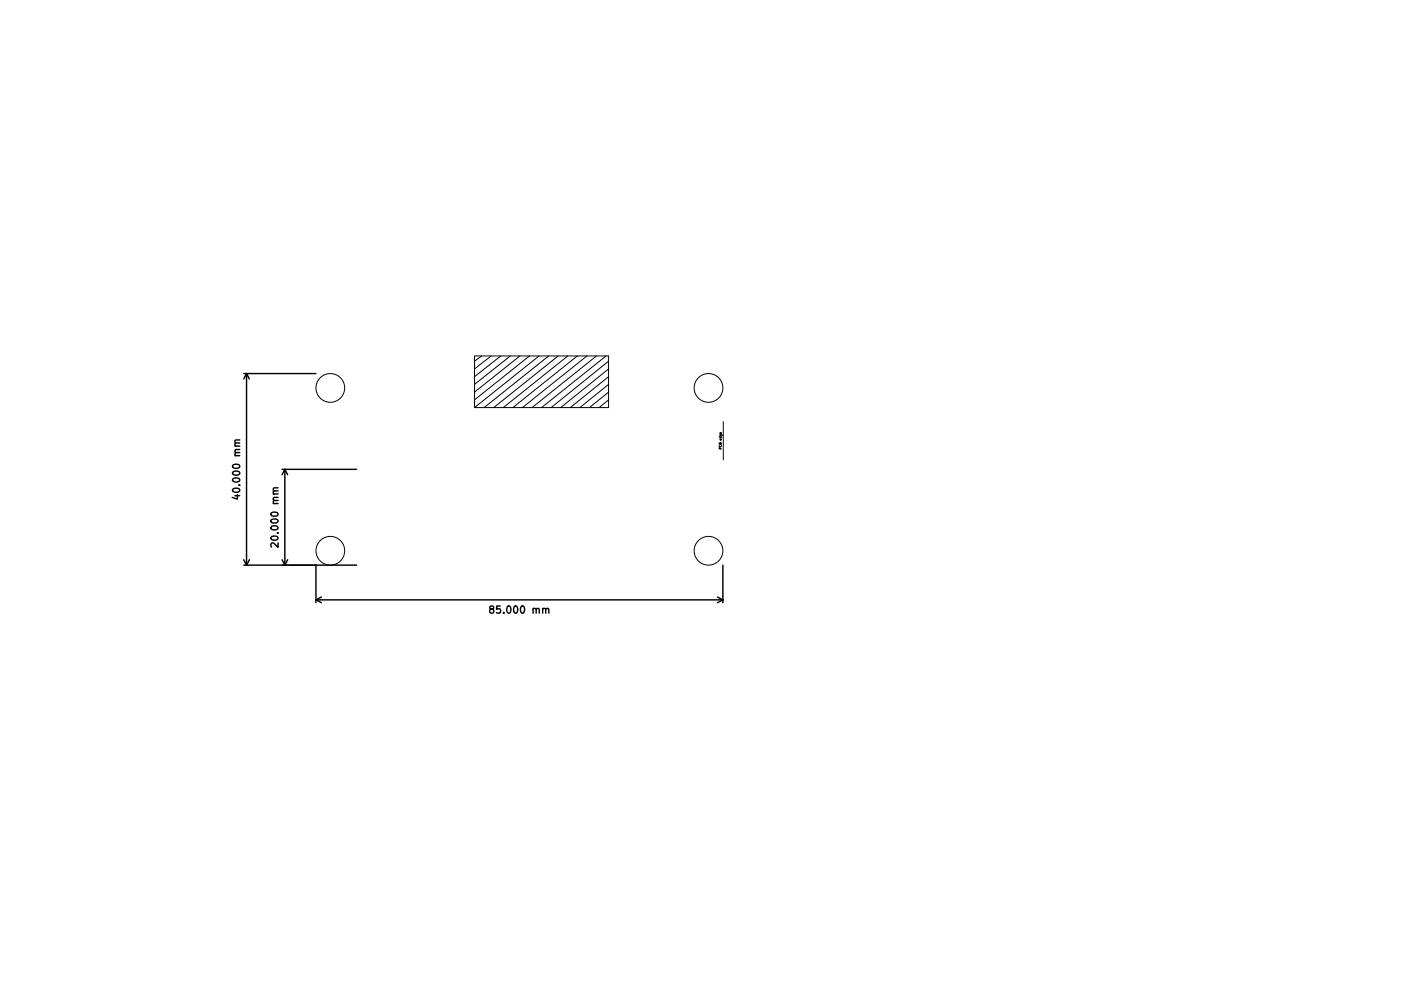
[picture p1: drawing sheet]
<svg xmlns="http://www.w3.org/2000/svg" width="297mm" height="210mm" viewBox="0 0 297 210" stroke-linecap="round" stroke-linejoin="round" font-family="sans-serif">
<defs><g id="words">
<g font-size="2.1">
<text x="50.2" y="103.3" transform="rotate(-90 50.2 103.3)">40.000 mm</text>
<text x="58.1" y="113.3" transform="rotate(-90 58.1 113.3)">20.000 mm</text>
<text x="103.2" y="128.1">85.000 mm</text>
</g>
<text font-size=".7" x="150.7" y="93.7" transform="rotate(-90 150.7 93.7)">PCB edge</text>
</g></defs>
<g fill="none" stroke="#000" stroke-width=".3">
<path d="M50.9 78h15.1M51.5 78v40M51.5 78l.6 1.1M51.5 78l-.6 1.1M50.1 91.9h-.9l-.1 .4 .2 .2M58.9 98h15.6M59.5 98v20M59.5 98l.6 1.1M59.5 98l-.6 1.1M49.6 103.3v.9l-1.1-.3M50.9 118h23.6M50.9 116.9l.6 1.1"/>
<path d="M52.1 116.9l-.6 1.1M58.1 113.4v.9l-1.1-.9-.4 .2 .1 .6M58.1 101.9h-1v.4l.2 .2M58.9 116.9l.6 1.1M60.1 116.9l-.6 1.1M66 118v7.8M151 118v7.8M66 125.2h85M66 125.2l1.1 .6M67.1 124.7l-1.1 .5M102.6 127.2l-.3-.3 .1-.2 .2-.2 .4 .1 .1 .2v.2l-.7 .2-.1 .3 .1 .4 .2 .1h.4l.1-.3v-.4l-.2-.1M114 127.2l.2-.2 .4 .1v.9"/>
<path d="M149.9 124.7l1.1 .5M151 125.2l-1.1 .6"/>
</g>
<g fill="none" stroke="#000" stroke-width=".21">
<path d="M99.1 74.3h28v10.8h-28zM100.6 74.3l-1.5 1.1M102.6 74.3l-3.5 2.7M104.6 74.3l-5.5 4.3M106.6 74.3l-7.5 6M108.6 74.3l-9.5 7.6M110.6 74.3l-11.5 9.2M112.6 74.3l-13.5 10.8M114.6 74.3l-13.5 10.8M116.6 74.3l-13.5 10.8M118.6 74.3l-13.5 10.8M120.6 74.3l-13.5 10.8"/>
<path d="M122.6 74.3l-13.5 10.8M124.6 74.3l-13.5 10.8M126.6 74.3l-13.5 10.8M127.1 75.4l-12 9.7M127.1 77l-10 8.1M127.1 78.6l-8 6.5M127.1 80.3l-6 4.8M127.1 81.9l-4 3.2M127.1 83.5l-2 1.6M151.1 88v8"/>
<circle cx="69" cy="81" r="3"/>
<circle cx="148" cy="81" r="3"/>
<circle cx="69" cy="115" r="3"/>
<circle cx="148" cy="115" r="3"/>
</g>
<use href="#words"/>
</svg>
